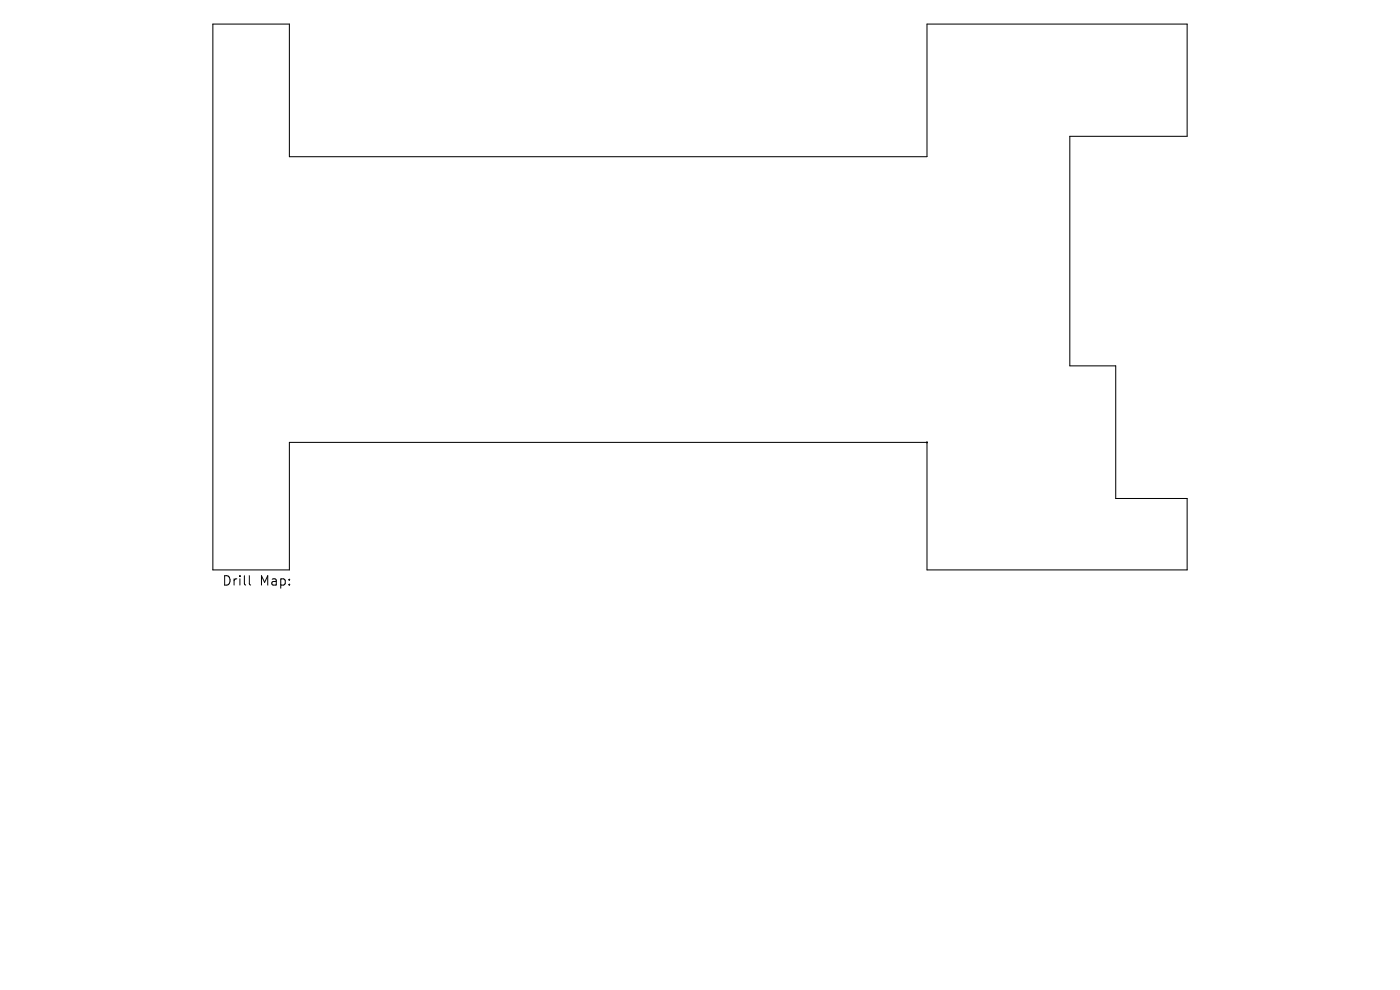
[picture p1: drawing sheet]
<svg xmlns="http://www.w3.org/2000/svg" width="297mm" height="210mm" viewBox="0 0 297 210" stroke-linecap="round" stroke-linejoin="round" font-family="sans-serif">
<defs><g id="words">
<g font-size="2.8">
<text x="47" y="124.5">Drill</text>
<text x="55.1" y="124.5">Map:</text>
</g>
</g></defs>
<path d="M45.2 5.1h16.2v28.1h135.3v-28.1h55.1v23.8h-24.8v48.7h9.7v28.1h15.1v15.2h-55.1v-27.1h-135.3v27.1h-16.2z" fill="none" stroke="#000" stroke-width=".22"/>
<circle cx="196.7" cy="93.8" r=".11" fill="#000" stroke="#000" stroke-width=".21"/>
<path d="M52.9 122.1v1.7l.3 .3" fill="none" stroke="#000" stroke-width=".21"/>
<use href="#words"/>
</svg>
